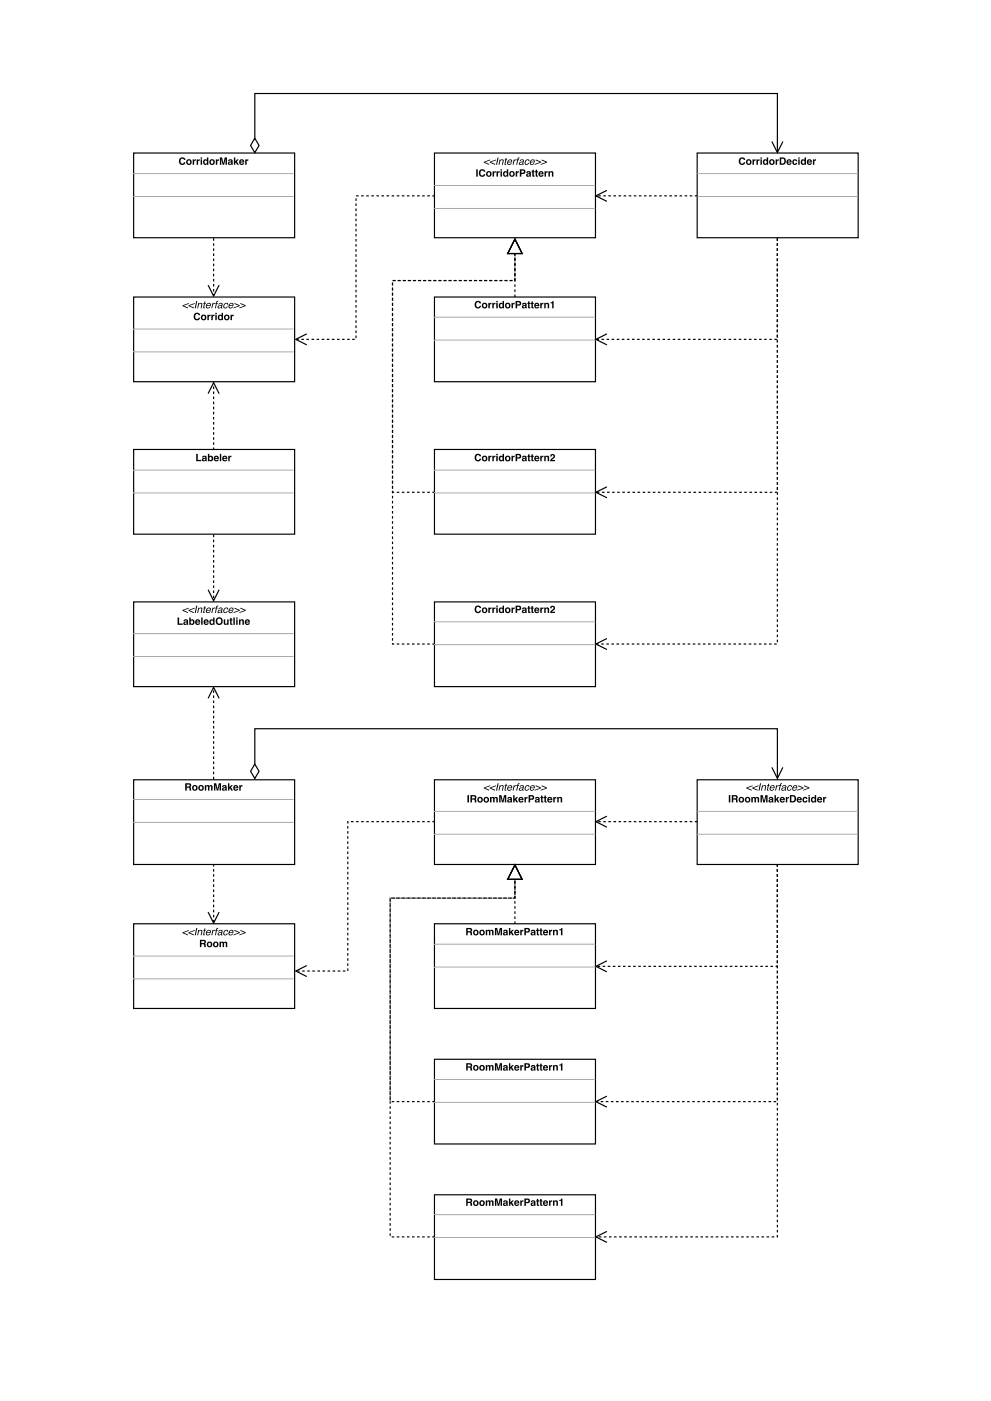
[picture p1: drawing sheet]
<svg xmlns="http://www.w3.org/2000/svg" width="297mm" height="420mm" viewBox="0 0 297 420" stroke-linecap="round" stroke-linejoin="round" font-family="sans-serif">
<path d="M130.4 58.7h-23.7v43.1h-17.8" fill="none" stroke="#000" stroke-width=".35" stroke-dasharray=".8 .8" stroke-linecap="butt"/>
<path d="M130.2 45.9h48.3v25.4h-48.3zM92 100.1l-3.3 1.7 3.3 1.6" fill="none" stroke="#000" stroke-width=".35"/>
<path d="M130.2 55.6h48.2" fill="none" stroke="#9a9a9a" stroke-width=".3"/>
<path d="M130.2 55.5h.2v.3h-.2z" fill="#9a9a9a"/>
<path d="M178.4 55.5v.3h-.2z" fill="#eee"/>
<path d="M130.2 62.5h48.2" fill="none" stroke="#9a9a9a" stroke-width=".3"/>
<path d="M130.2 62.4h.2v.2h-.2z" fill="#9a9a9a"/>
<path d="M178.4 62.4v.2h-.2z" fill="#eee"/>
<g fill="#000">
<path d="M142.7 50.8h.5v2.2h-.5zM143.8 51a.97 .97 0 0 1 1.7 .5h-.5a.6 .6 0 0 0-.8-.3 .6 .6 0 0 0-.2 .9 .51 .51 0 0 0 .5 .5 .51 .51 0 0 0 .5-.4h.5a1.06 1.06 0 0 1-1.6 .7 1.06 1.06 0 0 1-.2-1.7zM146.1 52.1a.46 .46 0 0 0 .9 0 .46 .46 0 0 0-.9 0zM145.7 52.2a.86 .86 0 0 1 1.7 0 .86 .86 0 0 1-1.7 0zM147.6 51.4h.5v.2l.5-.3v.4l-.5 .2v1.1h-.5zM148.8 51.4h.4v.2l.6-.3v.4l-.5 .2v1.1h-.5zM150 50.8h.5v.4h-.5zM150 51.4h.5v1.6h-.5zM151 51.6l.5-.3 .4 .3v-.8h.4v2.2h-.4v-.3a.74 .74 0 0 1-1 .1 .74 .74 0 0 1-.1-1.1zM151.2 52.2a.43 .43 0 0 0 .8 0 .43 .43 0 0 0-.8 0zM153.1 52.1a.46 .46 0 0 0 .9 0 .46 .46 0 0 0-.9 0zM152.6 52.2a.86 .86 0 0 1 1.7 0 .86 .86 0 0 1-1.7 0zM154.6 51.4h.4v.2l.5-.3v.4l-.4 .2-.1 1.1h-.4zM156.3 51.2v.6h.4a.32 .32 0 0 0 .3-.3 .32 .32 0 0 0-.3-.3zM155.8 50.8h1a.7 .7 0 0 1 .7 .7 .7 .7 0 0 1-.8 .7h-.4v.8h-.5zM158.2 52.3l-.1 .3a.28 .28 0 0 0 .4 .1 .28 .28 0 0 0 .1-.5zM157.9 51.5a.75 .75 0 0 1 1.2 .3l.1 1.2h-.5v-.2a.58 .58 0 0 1-.8 .1 .58 .58 0 0 1-.2-.8 .58 .58 0 0 1 .8-.1l.2-.2-.2-.1-.8 .2zM159.6 50.9h.4v.5h.2v.3h-.2v.9l.2 .1v.3l-.6-.2v-1.1h-.3zM160.6 50.9h.4v.5h.3v.3h-.3v.9l.3 .1v.3l-.7-.2v-1.1h-.3zM161.9 51.7l-.1 .3h.7l-.2-.3zM161.6 51.5a.79 .79 0 0 1 1-.1 .79 .79 0 0 1 .3 .9h-1.1l.3 .4 .8-.2a.84 .84 0 0 1-1.3 .3 .84 .84 0 0 1 0-1.3zM163.2 51.4h.4v.2l.6-.3v.4l-.5 .2-.1 1.1h-.4zM164.4 51.4h.4v.2a.57 .57 0 0 1 .7-.3 .57 .57 0 0 1 .4 .6v1.1h-.5v-1.1l-.2-.2-.4 .3v1h-.4z"/>
<path d="M145.1 48.5l1.8-.7v.3l-1.6 .5 1.4 .6-.1 .2-1.6-.6zM146.8 48.5l1.9-.7v.3l-1.6 .5 1.3 .6v.2l-1.6-.6zM149.1 47.2h.3l-.4 2.2h-.3zM149.8 47.8h.2v.2a.52 .52 0 0 1 .6-.2 .52 .52 0 0 1 .3 .6l-.2 1h-.3l.3-1a.41 .41 0 0 0-.5-.3 .41 .41 0 0 0-.3 .5l-.2 .8h-.3zM151.6 47.4h.3l-.1 .4h.2l-.3 .2-.2 1.2h.2l-.2 .2-.3-.2 .3-1.2h-.3zM152.4 48a.65 .65 0 0 1 .8-.2 .65 .65 0 0 1 .3 .9h-1.2a.43 .43 0 0 0 .3 .5 .43 .43 0 0 0 .5-.3h.3a.76 .76 0 0 1-1.2 .4 .76 .76 0 0 1 .2-1.3zM152.6 48.2l-.2 .3h.8l-.1-.4zM154 47.8h.3l-.1 .3 .6-.3-.1 .3-.5 .2-.3 1.1h-.2zM155.2 47.3l.5-.1-.3 .4 .2 .4h-.3l-.3 1.4h-.3l.3-1.4h-.2v-.2h.3zM155.9 48.9l-.1 .1a.48 .48 0 0 0 .6 .2 .48 .48 0 0 0 .3-.6zM155.9 48a.66 .66 0 0 1 1.1 .2l-.1 1.2h-.3v-.2a.54 .54 0 0 1-.7 .4 .54 .54 0 0 1-.4-.7 .54 .54 0 0 1 .6-.4l.7-.2a.39 .39 0 0 0-.4-.3 .39 .39 0 0 0-.4 .3h-.2zM157.6 48a.59 .59 0 0 1 .7-.2 .59 .59 0 0 1 .4 .6h-.3a.47 .47 0 0 0-.6-.4 .47 .47 0 0 0-.3 .7 .41 .41 0 0 0 .3 .5 .41 .41 0 0 0 .5-.3h.3a.72 .72 0 0 1-1.1 .5 .72 .72 0 0 1 0-1.2zM159.1 48a.65 .65 0 0 1 .9-.2 .65 .65 0 0 1 .2 .9h-1.1a.43 .43 0 0 0 .3 .5 .43 .43 0 0 0 .5-.3h.3a.76 .76 0 0 1-1.2 .4 .76 .76 0 0 1 .1-1.3zM159.3 48.2l-.2 .3h.9l-.1-.4zM160.6 47.8l1.6 .7v.3l-1.9 .6v-.2l1.6-.6-1.3-.5zM162.4 47.8l1.6 .7-.1 .3-1.9 .6 .1-.2 1.5-.6-1.3-.5z"/>
</g>
<path d="M233 71.4v30.4h-54.1M233 71.4v76.2h-54.1M233 71.4v121.7h-54.1" fill="none" stroke="#000" stroke-width=".35" stroke-dasharray=".8 .8" stroke-linecap="butt"/>
<path d="M209 45.9h48.2v25.4h-48.2zM181.9 100.1l-3.3 1.7 3.3 1.6M181.9 146l-3.3 1.6 3.3 1.7M181.9 191.5l-3.3 1.6 3.3 1.7" fill="none" stroke="#000" stroke-width=".35"/>
<path d="M208.8 52.1h48.3" fill="none" stroke="#9a9a9a" stroke-width=".3"/>
<path d="M208.8 52h.3v.2h-.3z" fill="#9a9a9a"/>
<path d="M257.1 52v.2h-.2z" fill="#eee"/>
<path d="M208.8 58.9h48.3" fill="none" stroke="#9a9a9a" stroke-width=".3"/>
<path d="M208.8 58.8h.3v.3h-.3z" fill="#9a9a9a"/>
<path d="M257.1 58.8v.3h-.2z" fill="#eee"/>
<path d="M221.7 47.5a.97 .97 0 0 1 1.7 .5h-.5a.6 .6 0 0 0-.8-.3 .6 .6 0 0 0-.2 .9 .51 .51 0 0 0 .5 .5 .51 .51 0 0 0 .5-.4h.5a1.06 1.06 0 0 1-1.5 .6 1.06 1.06 0 0 1-.3-1.6zM224 48.6a.5 .5 0 0 0 1 0 .5 .5 0 0 0-1 0zM223.6 48.6a.86 .86 0 0 1 1.7 0 .86 .86 0 0 1-1.7 0zM225.6 47.8h.4v.3l.5-.3v.4l-.5 .2v1h-.4zM226.7 47.8h.4v.3l.6-.3v.4l-.5 .2v1h-.5zM227.9 47.2h.5v.4h-.5zM227.9 47.8h.5v1.6h-.5zM228.9 48l.5-.2 .4 .2v-.8h.4v2.2h-.4v-.2a.74 .74 0 0 1-1 0 .74 .74 0 0 1-.1-1zM229.1 48.6a.45 .45 0 0 0 .9 0 .45 .45 0 0 0-.9 0zM231 48.6a.46 .46 0 0 0 .9 0 .46 .46 0 0 0-.9 0zM230.5 48.6a.86 .86 0 0 1 1.7 0 .86 .86 0 0 1-1.7 0zM232.5 47.8h.4v.3l.5-.3v.4l-.4 .2-.1 1h-.4zM234.2 47.6v1.4a.74 .74 0 0 0 .9-.7 .74 .74 0 0 0-.9-.7zM233.7 47.2h1a1.11 1.11 0 0 1 .9 1.1 1.11 1.11 0 0 1-.9 1.1h-1zM236.3 48.2l-.1 .2h.6l-.2-.3zM236 48a.79 .79 0 0 1 .9-.2 .79 .79 0 0 1 .4 .9h-1.1l.2 .4 .9-.2a.84 .84 0 0 1-1.3 .4 .84 .84 0 0 1 0-1.3zM237.7 48a.75 .75 0 0 1 .7-.2 .75 .75 0 0 1 .6 .6l-.5-.1a.39 .39 0 0 0-.6 .3 .39 .39 0 0 0 .6 .3l.5-.1a.82 .82 0 0 1-1.3 .5 .82 .82 0 0 1 0-1.3zM239.3 47.2h.4v.4h-.4zM239.3 47.8h.4v1.6h-.4zM240.2 48l.5-.2 .5 .2v-.8h.4v2.2h-.4v-.2a.74 .74 0 0 1-1.1 0 .74 .74 0 0 1 0-1zM240.4 48.6a.45 .45 0 0 0 .9 0 .45 .45 0 0 0-.9 0zM242.4 48.2l-.1 .2h.6l-.2-.3zM242.1 48a.79 .79 0 0 1 .9-.2 .79 .79 0 0 1 .4 .9h-1.1l.2 .4 .9-.2a.84 .84 0 0 1-1.3 .4 .84 .84 0 0 1 0-1.3zM243.7 47.8h.4v.3l.5-.3v.4l-.5 .2v1h-.4z" fill="#000"/>
<path d="M209 58.7h-30.1" fill="none" stroke="#000" stroke-width=".35" stroke-dasharray=".8 .8" stroke-linecap="butt"/>
<path d="M181.9 57.1l-3.3 1.6 3.3 1.7M130.2 89.1h48.3v25.4h-48.3z" fill="none" stroke="#000" stroke-width=".35"/>
<path d="M130.2 95.1h48.2" fill="none" stroke="#9a9a9a" stroke-width=".3"/>
<path d="M130.2 95h.2v.2h-.2z" fill="#9a9a9a"/>
<path d="M178.4 95v.2h-.2z" fill="#eee"/>
<path d="M130.2 102h48.2" fill="none" stroke="#9a9a9a" stroke-width=".3"/>
<path d="M130.2 101.9h.2v.2h-.2z" fill="#9a9a9a"/>
<path d="M178.4 101.9v.2h-.2z" fill="#eee"/>
<path d="M142.6 90.5a.97 .97 0 0 1 1.6 .5h-.4a.6 .6 0 0 0-.9-.3 .6 .6 0 0 0-.2 .9 .51 .51 0 0 0 .5 .5 .51 .51 0 0 0 .6-.4h.4a1.06 1.06 0 0 1-1.5 .7 1.06 1.06 0 0 1-.3-1.7zM144.9 91.6a.46 .46 0 0 0 .9 0 .46 .46 0 0 0-.9 0zM144.4 91.6a.86 .86 0 0 1 1.7 0 .86 .86 0 0 1-1.7 0zM146.4 90.8h.4v.3l.5-.3v.4l-.4 .2-.1 1.1h-.4zM147.6 90.8h.4v.3l.5-.3v.4l-.5 .2v1.1h-.4zM148.8 90.2h.4v.4h-.4zM148.8 90.8h.4v1.7h-.4zM149.7 91l.5-.2 .4 .2v-.7h.5v2.2h-.4v-.3a.74 .74 0 0 1-1.1 .1 .74 .74 0 0 1 0-1.1zM149.9 91.6a.45 .45 0 0 0 .9 0 .45 .45 0 0 0-.9 0zM151.8 91.6a.46 .46 0 0 0 .9 0 .46 .46 0 0 0-.9 0zM151.3 91.6a.9 .9 0 0 1 1.8 0 .9 .9 0 0 1-1.8 0zM153.3 90.8h.4v.3l.6-.3v.4l-.5 .2-.1 1.1h-.4zM155 90.6v.7h.4a.32 .32 0 0 0 .4-.3 .32 .32 0 0 0-.4-.4zM154.5 90.3h1a.7 .7 0 0 1 .7 .7 .7 .7 0 0 1-.7 .7h-.5v.8h-.5zM156.9 91.8v.3a.28 .28 0 0 0 .4 0 .28 .28 0 0 0 0-.4zM156.6 91a.75 .75 0 0 1 1.2 .3l.1 1.2h-.4l-.1-.2a.58 .58 0 0 1-.8 .1 .58 .58 0 0 1-.1-.8 .58 .58 0 0 1 .8-.1l.1-.2-.1-.2-.8 .3zM158.3 90.4h.4v.4h.3v.4h-.3v.9l.3 .1v.3l-.7-.2v-1.1h-.2zM159.3 90.4h.4v.4h.3v.4h-.3v.9l.3 .1v.3l-.7-.2v-1.1h-.2zM160.7 91.2l-.1 .3h.6l-.2-.3zM160.3 91a.79 .79 0 0 1 1-.1 .79 .79 0 0 1 .4 .9h-1.2l.3 .4 .8-.2a.84 .84 0 0 1-1.2 .3 .84 .84 0 0 1-.1-1.3zM161.9 90.8h.4v.3l.6-.3v.4l-.5 .2v1.1h-.5zM163.1 90.8h.4v.3a.57 .57 0 0 1 .7-.3 .57 .57 0 0 1 .4 .6v1.1h-.4v-1.1l-.3-.3-.3 .3v1.1h-.5zM165 90.7l.9-.4v2.2h-.4v-1.5h-.5z" fill="#000"/>
<path d="M64 71.4v17.1M154.3 89.1v-13.1" fill="none" stroke="#000" stroke-width=".35" stroke-dasharray=".8 .8" stroke-linecap="butt"/>
<path d="M40.1 45.9h48.2v25.4h-48.2zM76.4 41.5l1.2 2.1-1.2 2.2-1.3-2.2zM76.4 41.5v-13.5h156.6v17.5M231.4 42.5l1.6 3.3 1.7-3.3M154.3 71.7l2.2 4.3h-4.3zM62.4 85.5l1.6 3.3 1.7-3.3" fill="none" stroke="#000" stroke-width=".35"/>
<path d="M39.9 52.1h48.2" fill="none" stroke="#9a9a9a" stroke-width=".3"/>
<path d="M39.9 52h.2v.2h-.2z" fill="#9a9a9a"/>
<path d="M88.1 52v.2h-.2z" fill="#eee"/>
<path d="M39.9 58.9h48.2" fill="none" stroke="#9a9a9a" stroke-width=".3"/>
<path d="M39.9 58.8h.2v.3h-.2z" fill="#9a9a9a"/>
<path d="M88.1 58.8v.3h-.2z" fill="#eee"/>
<path d="M53.9 47.5a.97 .97 0 0 1 1.7 .5h-.5a.6 .6 0 0 0-.8-.3 .6 .6 0 0 0-.2 .9 .51 .51 0 0 0 .5 .5 .51 .51 0 0 0 .5-.4h.5a1.06 1.06 0 0 1-1.5 .6 1.06 1.06 0 0 1-.3-1.6zM56.2 48.6a.5 .5 0 0 0 1 0 .5 .5 0 0 0-1 0zM55.8 48.6a.86 .86 0 0 1 1.7 0 .86 .86 0 0 1-1.7 0zM57.8 47.8h.4v.3l.5-.3v.4l-.5 .2v1h-.4zM58.9 47.8h.4v.3l.6-.3v.4l-.5 .2v1h-.5zM60.1 47.2h.5v.4h-.5zM60.1 47.8h.5v1.6h-.5zM61.1 48l.5-.2 .4 .2v-.8h.4v2.2h-.4v-.2a.74 .74 0 0 1-1 0 .74 .74 0 0 1 0-1zM61.3 48.6a.45 .45 0 0 0 .9 0 .45 .45 0 0 0-.9 0zM63.2 48.6a.46 .46 0 0 0 .9 0 .46 .46 0 0 0-.9 0zM62.7 48.6a.86 .86 0 0 1 1.7 0 .86 .86 0 0 1-1.7 0zM64.7 47.8h.4v.3l.5-.3v.4l-.4 .2-.1 1h-.4zM65.9 47.2h.7l.4 1.7 .4-1.7h.6v2.2h-.4v-1.8l-.4 1.8h-.5l-.4-1.8v1.8h-.4zM68.8 48.8l-.1 .2a.28 .28 0 0 0 .5 .1 .28 .28 0 0 0 0-.4zM68.5 48a.75 .75 0 0 1 1.2 .3l.1 1.1h-.4l-.1-.2a.58 .58 0 0 1-.8 .2 .58 .58 0 0 1-.1-.8 .58 .58 0 0 1 .8-.2l.1-.1-.1-.2-.8 .2zM70.1 47.2h.4v1.2l.5-.6h.6l-.6 .6 .6 1h-.5l-.4-.7-.2 .7h-.4zM72.2 48.2l-.1 .2h.7l-.2-.3zM71.9 48a.79 .79 0 0 1 .9-.2 .79 .79 0 0 1 .4 .9h-1.1l.3 .4 .8-.2a.84 .84 0 0 1-1.3 .4 .84 .84 0 0 1 0-1.3zM73.5 47.8h.4v.3l.5-.3v.4l-.4 .2-.1 1h-.4z" fill="#000"/>
<path d="M130.4 147.6h-12.7v-63.5h36.6v-8.1" fill="none" stroke="#000" stroke-width=".35" stroke-dasharray=".8 .8" stroke-linecap="butt"/>
<path d="M154.3 71.7l2.2 4.3h-4.3zM130.2 134.8h48.3v25.4h-48.3z" fill="none" stroke="#000" stroke-width=".35"/>
<path d="M130.2 141h48.2" fill="none" stroke="#9a9a9a" stroke-width=".3"/>
<path d="M130.2 140.9h.2v.2h-.2z" fill="#9a9a9a"/>
<path d="M178.2 141.1l.2-.2v.2z" fill="#eee"/>
<path d="M130.2 147.8h48.2" fill="none" stroke="#9a9a9a" stroke-width=".3"/>
<path d="M130.2 147.7h.2v.3h-.2z" fill="#9a9a9a"/>
<path d="M178.4 147.7v.3h-.2z" fill="#eee"/>
<path d="M142.6 136.4a.97 .97 0 0 1 1.6 .5h-.4a.6 .6 0 0 0-.9-.3 .6 .6 0 0 0-.2 .9 .51 .51 0 0 0 .5 .5 .51 .51 0 0 0 .6-.4h.4a1.06 1.06 0 0 1-1.5 .6 1.06 1.06 0 0 1-.3-1.6zM144.9 137.5a.46 .46 0 0 0 .9 0 .46 .46 0 0 0-.9 0zM144.4 137.5a.86 .86 0 0 1 1.7 0 .86 .86 0 0 1-1.7 0zM146.4 136.7h.4v.3l.5-.3v.4l-.4 .2-.1 1h-.4zM147.6 136.7h.4v.3l.5-.3v.4l-.5 .2v1h-.4zM148.8 136.1h.4v.4h-.4zM148.8 136.7h.4v1.6h-.4zM149.7 136.9l.5-.2 .4 .2v-.8h.5v2.2h-.4v-.2a.74 .74 0 0 1-1.1 0 .74 .74 0 0 1 0-1zM149.9 137.5a.45 .45 0 0 0 .9 0 .45 .45 0 0 0-.9 0zM151.8 137.5a.46 .46 0 0 0 .9 0 .46 .46 0 0 0-.9 0zM151.3 137.5a.9 .9 0 0 1 1.8 0 .9 .9 0 0 1-1.8 0zM153.3 136.7h.4v.3l.6-.3v.4l-.5 .2-.1 1h-.4zM155 136.5v.7h.4a.32 .32 0 0 0 .4-.4 .32 .32 0 0 0-.4-.3zM154.5 136.1h1a.7 .7 0 0 1 .7 .7 .7 .7 0 0 1-.7 .7h-.5v.8h-.5zM156.9 137.7v.2a.28 .28 0 0 0 .4 .1 .28 .28 0 0 0 0-.4zM156.6 136.9a.75 .75 0 0 1 1.2 .3l.1 1.1h-.4l-.1-.2a.58 .58 0 0 1-.8 .2 .58 .58 0 0 1-.1-.8 .58 .58 0 0 1 .8-.2l.1-.1-.1-.2-.8 .2zM158.3 136.3h.4v.4h.3v.3h-.3v1h.3v.3l-.7-.2v-1.1h-.2zM159.3 136.3h.4v.4h.3v.3h-.3v1h.3v.3l-.7-.2v-1.1h-.2zM160.7 137.1l-.1 .2h.6l-.2-.3zM160.3 136.9a.79 .79 0 0 1 1-.2 .79 .79 0 0 1 .4 .9h-1.2l.3 .4 .8-.2a.84 .84 0 0 1-1.2 .4 .84 .84 0 0 1-.1-1.3zM161.9 136.7h.4v.3l.6-.3v.4l-.5 .2v1h-.5zM163.1 136.7h.4v.2a.57 .57 0 0 1 .7-.2 .57 .57 0 0 1 .4 .5v1.1h-.4v-1.1l-.3-.2-.3 .3v1h-.5zM165.2 136.3a.8 .8 0 0 1 1.2 .4 .8 .8 0 0 1-.8 1.1l-.2 .1h1v.4h-1.5l.3-.7a.73 .73 0 0 0 .6-1.1h-.3l-.2 .4h-.4z" fill="#000"/>
<path d="M130.4 193.1h-12.7v-109h36.6v-8.1" fill="none" stroke="#000" stroke-width=".35" stroke-dasharray=".8 .8" stroke-linecap="butt"/>
<path d="M154.3 71.7l2.2 4.3h-4.3zM130.2 180.5h48.3v25.4h-48.3z" fill="none" stroke="#000" stroke-width=".35"/>
<path d="M130.2 186.5h48.2" fill="none" stroke="#9a9a9a" stroke-width=".3"/>
<path d="M130.2 186.4h.2v.2h-.2z" fill="#9a9a9a"/>
<path d="M178.2 186.6l.2-.2v.2z" fill="#eee"/>
<path d="M130.2 193.4h48.2" fill="none" stroke="#9a9a9a" stroke-width=".3"/>
<path d="M130.2 193.2h.2v.3h-.2z" fill="#9a9a9a"/>
<path d="M178.4 193.2v.3h-.2z" fill="#eee"/>
<path d="M142.6 181.9a.97 .97 0 0 1 1.6 .5h-.4a.6 .6 0 0 0-.9-.3 .6 .6 0 0 0-.2 .9 .51 .51 0 0 0 .5 .5 .51 .51 0 0 0 .6-.4h.4a1.06 1.06 0 0 1-1.5 .6 1.06 1.06 0 0 1-.3-1.6zM144.9 183a.46 .46 0 0 0 .9 0 .46 .46 0 0 0-.9 0zM144.4 183a.86 .86 0 0 1 1.7 0 .86 .86 0 0 1-1.7 0zM146.4 182.2h.4v.3l.5-.3v.4l-.4 .2-.1 1h-.4zM147.6 182.2h.4v.3l.5-.3v.4l-.5 .2v1h-.4zM148.8 181.6h.4v.4h-.4zM148.8 182.2h.4v1.6h-.4zM149.7 182.4l.5-.2 .4 .2v-.8h.5v2.2h-.4v-.2a.74 .74 0 0 1-1.1 0 .74 .74 0 0 1 0-1zM149.9 183a.45 .45 0 0 0 .9 0 .45 .45 0 0 0-.9 0zM151.8 183a.46 .46 0 0 0 .9 0 .46 .46 0 0 0-.9 0zM151.3 183a.9 .9 0 0 1 1.8 0 .9 .9 0 0 1-1.8 0zM153.3 182.2h.4v.3l.6-.3v.4l-.5 .2-.1 1h-.4zM155 182v.7h.4a.32 .32 0 0 0 .4-.4 .32 .32 0 0 0-.4-.3zM154.5 181.6h1a.7 .7 0 0 1 .7 .8 .7 .7 0 0 1-.7 .6h-.5v.8h-.5zM156.9 183.2v.3a.28 .28 0 0 0 .4 0 .28 .28 0 0 0 0-.4zM156.6 182.4a.75 .75 0 0 1 1.2 .3l.1 1.1h-.4l-.1-.2a.58 .58 0 0 1-.8 .2 .58 .58 0 0 1-.1-.8 .58 .58 0 0 1 .8-.2l.1-.1-.1-.2-.8 .2zM158.3 181.8h.4v.4h.3v.3h-.3v1h.3v.3l-.7-.1v-1.2h-.2zM159.3 181.8h.4v.4h.3v.3h-.3v1h.3v.3l-.7-.1v-1.2h-.2zM160.7 182.6l-.1 .3h.6l-.2-.4zM160.3 182.4a.79 .79 0 0 1 1-.1 .79 .79 0 0 1 .4 .8h-1.2l.3 .4 .8-.2a.84 .84 0 0 1-1.2 .4 .84 .84 0 0 1-.1-1.3zM161.9 182.2h.4v.3l.6-.3v.4l-.5 .2v1h-.5zM163.1 182.2h.4v.2a.57 .57 0 0 1 .7-.2 .57 .57 0 0 1 .4 .5v1.1h-.4v-1.1l-.3-.2-.3 .3v1h-.5zM165.2 181.8a.8 .8 0 0 1 1.2 .4 .8 .8 0 0 1-.8 1.1l-.2 .2h1v.3h-1.5l.3-.7a.73 .73 0 0 0 .6-1.1l-.3 .1-.2 .3h-.4z" fill="#000"/>
<path d="M40.1 89.1h48.2v25.4h-48.2z" fill="none" stroke="#000" stroke-width=".35"/>
<path d="M39.9 98.7h48.2" fill="none" stroke="#9a9a9a" stroke-width=".3"/>
<path d="M39.9 98.6h.2v.2h-.2z" fill="#9a9a9a"/>
<path d="M88.1 98.6v.2h-.2z" fill="#eee"/>
<path d="M39.9 105.5h48.2" fill="none" stroke="#9a9a9a" stroke-width=".3"/>
<path d="M39.9 105.4h.2v.3h-.2z" fill="#9a9a9a"/>
<path d="M88.1 105.4v.3h-.2z" fill="#eee"/>
<g fill="#000">
<path d="M54.7 91.6l1.9-.7v.2l-1.6 .6 1.3 .5v.3l-1.6-.7zM56.5 91.6l1.9-.7v.2l-1.6 .6 1.3 .5v.3l-1.6-.7zM58.8 90.3h.3l-.4 2.2h-.3zM59.4 90.9h.3v.2a.52 .52 0 0 1 .6-.3 .52 .52 0 0 1 .3 .6l-.2 1.1h-.3l.3-1a.41 .41 0 0 0-.5-.4 .41 .41 0 0 0-.3 .5l-.2 .9h-.3zM61.3 90.4h.3l-.1 .5h.2l-.3 .2-.2 1.1h.2l-.2 .3-.3-.2 .3-1.2h-.3zM62.1 91.1a.65 .65 0 0 1 .8-.2 .65 .65 0 0 1 .3 .8h-1.2a.43 .43 0 0 0 .3 .6 .43 .43 0 0 0 .5-.3h.3a.76 .76 0 0 1-1.2 .3 .76 .76 0 0 1 .2-1.2zM62.3 91.2l-.2 .3h.8l-.1-.4zM63.7 90.9h.2v.2l.6-.3-.1 .3-.5 .3-.3 1.1h-.2zM64.9 90.4l.5-.2-.3 .5 .1 .4h-.2l-.3 1.4h-.3l.3-1.4h-.2v-.2h.3zM65.6 91.9l-.1 .1a.48 .48 0 0 0 .6 .2 .48 .48 0 0 0 .3-.6zM65.6 91a.66 .66 0 0 1 1.1 .3l-.1 1.2h-.3l-.1-.3a.54 .54 0 0 1-.6 .4 .54 .54 0 0 1-.4-.6 .54 .54 0 0 1 .6-.5l.6-.2a.39 .39 0 0 0-.3-.3 .39 .39 0 0 0-.4 .3h-.3zM67.3 91a.59 .59 0 0 1 .7-.2 .59 .59 0 0 1 .4 .6h-.3a.47 .47 0 0 0-.6-.3 .47 .47 0 0 0-.3 .6 .41 .41 0 0 0 .3 .6 .41 .41 0 0 0 .5-.4h.3a.72 .72 0 0 1-1.1 .5 .72 .72 0 0 1-.1-1.2zM68.8 91.1a.65 .65 0 0 1 .9-.2 .65 .65 0 0 1 .2 .8h-1.1a.43 .43 0 0 0 .3 .6 .43 .43 0 0 0 .5-.3h.3a.76 .76 0 0 1-1.3 .3 .76 .76 0 0 1 .2-1.2zM69 91.2l-.2 .3h.9l-.1-.4zM70.3 90.9l1.6 .7-.1 .2-1.8 .7v-.3l1.5-.5-1.3-.6zM72.1 90.9l1.6 .7-.1 .2-1.9 .7 .1-.3 1.5-.5-1.3-.6z"/>
<path d="M58.4 94a.97 .97 0 0 1 1.6 .5h-.5a.6 .6 0 0 0-.8-.2 .6 .6 0 0 0-.2 .9 .51 .51 0 0 0 .5 .5 .51 .51 0 0 0 .5-.4h.5a1.06 1.06 0 0 1-1.5 .6 1.06 1.06 0 0 1-.3-1.6zM60.6 95.2a.5 .5 0 0 0 1 0 .5 .5 0 0 0-1 0zM60.2 95.2a.86 .86 0 0 1 1.7 0 .86 .86 0 0 1-1.7 0zM62.2 94.4h.4v.3l.5-.3v.4l-.5 .1v1.1h-.4zM63.3 94.4h.4v.3l.6-.3v.4l-.5 .1v1.1h-.5zM64.5 93.8h.5v.4h-.5zM64.5 94.4h.5v1.6h-.5zM65.5 94.6l.5-.2 .4 .2v-.8h.5v2.2h-.5v-.2a.74 .74 0 0 1-1 0 .74 .74 0 0 1 0-1zM65.7 95.2a.45 .45 0 0 0 .9 0 .45 .45 0 0 0-.9 0zM67.6 95.2a.46 .46 0 0 0 .9 0 .46 .46 0 0 0-.9 0zM67.1 95.2a.9 .9 0 0 1 1.8 0 .9 .9 0 0 1-1.8 0zM69.1 94.4h.4v.3l.5-.3v.4l-.4 .1-.1 1.1h-.4z"/>
</g>
<path d="M64 134.9v-19.9M64 160.3v19.6" fill="none" stroke="#000" stroke-width=".35" stroke-dasharray=".8 .8" stroke-linecap="butt"/>
<path d="M62.4 118.1l1.6-3.3 1.7 3.3M40.1 134.8h48.2v25.4h-48.2zM62.4 176.9l1.6 3.3 1.7-3.3" fill="none" stroke="#000" stroke-width=".35"/>
<path d="M39.9 141h48.2" fill="none" stroke="#9a9a9a" stroke-width=".3"/>
<path d="M39.9 140.9h.2v.2h-.2z" fill="#9a9a9a"/>
<path d="M87.9 141.1l.2-.2v.2z" fill="#eee"/>
<path d="M39.9 147.8h48.2" fill="none" stroke="#9a9a9a" stroke-width=".3"/>
<path d="M39.9 147.7h.2v.3h-.2z" fill="#9a9a9a"/>
<path d="M88.1 147.7v.3h-.2z" fill="#eee"/>
<path d="M58.8 136.1h.5v1.8h1.1v.4h-1.6zM61 137.7v.2a.28 .28 0 0 0 .4 .1 .28 .28 0 0 0 0-.4zM60.7 136.9a.75 .75 0 0 1 1.3 .3v1.1h-.4l-.1-.2a.58 .58 0 0 1-.8 .2 .58 .58 0 0 1-.1-.8 .58 .58 0 0 1 .8-.2l.1-.1-.1-.2-.8 .2zM62.3 136.1h.4v.8a.74 .74 0 0 1 1.2 .6 .74 .74 0 0 1-1.2 .6v.2h-.4zM62.7 137.5a.45 .45 0 0 0 .9 0 .45 .45 0 0 0-.9 0zM64.6 137.1l-.1 .2h.7l-.2-.3zM64.3 136.9a.79 .79 0 0 1 .9-.2 .79 .79 0 0 1 .4 .9h-1.1l.2 .4 .9-.2a.84 .84 0 0 1-1.3 .4 .84 .84 0 0 1 0-1.3zM65.9 136.1h.4v2.2h-.4zM67.1 137.1l-.1 .2h.7l-.2-.3zM66.8 136.9a.79 .79 0 0 1 1-.2 .79 .79 0 0 1 .3 .9h-1.1l.3 .4 .8-.2a.84 .84 0 0 1-1.2 .4 .84 .84 0 0 1-.1-1.3zM68.4 136.7h.4v.3l.6-.3v.4l-.5 .2-.1 1h-.4z" fill="#000"/>
<path d="M40.1 180.5h48.2v25.4h-48.2z" fill="none" stroke="#000" stroke-width=".35"/>
<path d="M39.9 190h48.2" fill="none" stroke="#9a9a9a" stroke-width=".3"/>
<path d="M39.9 189.9h.2v.3h-.2z" fill="#9a9a9a"/>
<path d="M88.1 189.9v.3h-.2z" fill="#eee"/>
<path d="M39.9 196.9h48.2" fill="none" stroke="#9a9a9a" stroke-width=".3"/>
<path d="M39.9 196.8h.2v.2h-.2z" fill="#9a9a9a"/>
<path d="M88.1 196.8v.2h-.2z" fill="#eee"/>
<g fill="#000">
<path d="M53.2 185.2h.5v1.8h1.1v.4h-1.6zM55.5 186.7l-.1 .3a.28 .28 0 0 0 .4 .1 .28 .28 0 0 0 0-.5zM55.1 185.9a.75 .75 0 0 1 1.3 .3l.1 1.2h-.5v-.2a.58 .58 0 0 1-.8 .2 .58 .58 0 0 1-.2-.8 .58 .58 0 0 1 .8-.2l.1-.2-.1-.1-.8 .2zM56.7 185.2h.5v.8a.74 .74 0 0 1 1.1 .6 .74 .74 0 0 1-1.2 .6v.2h-.4zM57.1 186.6a.45 .45 0 0 0 .9 0 .45 .45 0 0 0-.9 0zM59 186.2l-.1 .2h.7l-.2-.3zM58.7 185.9a.79 .79 0 0 1 .9-.1 .79 .79 0 0 1 .4 .9h-1.1l.3 .4 .8-.2a.84 .84 0 0 1-1.3 .4 .84 .84 0 0 1 0-1.4zM60.3 185.2h.4v2.2h-.4zM61.6 186.2l-.1 .2h.6l-.2-.3zM61.2 185.9a.79 .79 0 0 1 1-.1 .79 .79 0 0 1 .4 .9h-1.2l.3 .4 .8-.2a.84 .84 0 0 1-1.2 .4 .84 .84 0 0 1-.1-1.4zM62.9 186l.5-.3 .5 .3v-.8h.4v2.2h-.4v-.2a.74 .74 0 0 1-1 0 .74 .74 0 0 1-.1-1.1zM63.2 186.6a.43 .43 0 0 0 .8 0 .43 .43 0 0 0-.8 0zM65.3 185.7a.7 .7 0 0 0-.1 1.1 .7 .7 0 0 0 1-.1 .69 .69 0 0 0 0-.9 .69 .69 0 0 0-.9-.1zM64.6 186.3a1.15 1.15 0 0 1 2.3 0 1.15 1.15 0 0 1-2.3 0zM67.1 185.8h.4v1.1l.3 .2 .3-.3v-1h.4v1.6l-.5-.1a.58 .58 0 0 1-.6 0 .58 .58 0 0 1-.3-.6zM69 185.3h.4v.5h.3v.3h-.3v.9l.3 .1v.3l-.7-.2v-1.1h-.2zM70 185.2h.4v2.2h-.4zM70.8 185.2h.4v.4h-.4zM70.8 185.8h.4v1.6h-.4zM71.6 185.8h.4v.2a.57 .57 0 0 1 .7-.3 .57 .57 0 0 1 .4 .6v1.1h-.4v-1.1l-.3-.2-.3 .3v1h-.5zM73.9 186.2l-.1 .2h.7l-.2-.3zM73.6 185.9a.79 .79 0 0 1 .9-.1 .79 .79 0 0 1 .4 .9h-1.1l.2 .4 .9-.2a.84 .84 0 0 1-1.3 .4 .84 .84 0 0 1 0-1.4z"/>
<path d="M54.7 182.9l1.9-.7v.3l-1.6 .5 1.3 .6v.3l-1.6-.7zM56.5 182.9l1.9-.7v.3l-1.6 .5 1.3 .6v.3l-1.6-.7zM58.8 181.6h.3l-.4 2.2h-.3zM59.4 182.2h.3v.3a.52 .52 0 0 1 .6-.3 .52 .52 0 0 1 .3 .6l-.2 1h-.3l.3-1a.41 .41 0 0 0-.5-.3 .41 .41 0 0 0-.3 .5l-.2 .8h-.3zM61.3 181.8h.3l-.1 .4h.2l-.3 .3-.2 1.1h.2l-.2 .3-.3-.3 .3-1.1h-.3zM62.1 182.4a.65 .65 0 0 1 .8-.1 .65 .65 0 0 1 .3 .8h-1.2a.43 .43 0 0 0 .3 .5 .43 .43 0 0 0 .5-.3h.3a.76 .76 0 0 1-1.2 .4 .76 .76 0 0 1 .2-1.3zM62.3 182.6l-.2 .3h.8l-.1-.4zM63.7 182.2h.2v.3l.6-.3-.1 .3-.5 .2-.3 1.1h-.2zM64.9 181.7l.5-.1-.3 .4 .1 .5h-.2l-.3 1.3h-.3l.3-1.3h-.2v-.3h.3zM65.6 183.3l-.1 .1a.48 .48 0 0 0 .6 .2 .48 .48 0 0 0 .3-.6zM65.6 182.4a.66 .66 0 0 1 1.1 .2l-.1 1.2h-.3l-.1-.2a.54 .54 0 0 1-.6 .4 .54 .54 0 0 1-.4-.7 .54 .54 0 0 1 .6-.4l.6-.2a.39 .39 0 0 0-.3-.3 .39 .39 0 0 0-.4 .3h-.3zM67.3 182.4a.59 .59 0 0 1 .7-.2 .59 .59 0 0 1 .4 .6h-.3a.47 .47 0 0 0-.6-.4 .47 .47 0 0 0-.3 .7 .41 .41 0 0 0 .3 .5 .41 .41 0 0 0 .5-.3h.3a.72 .72 0 0 1-1.1 .5 .72 .72 0 0 1-.1-1.2zM68.8 182.4a.65 .65 0 0 1 .9-.1 .65 .65 0 0 1 .2 .8h-1.1a.43 .43 0 0 0 .3 .5 .43 .43 0 0 0 .5-.3h.3a.76 .76 0 0 1-1.3 .4 .76 .76 0 0 1 .2-1.3zM69 182.6l-.2 .3h.9l-.1-.4zM70.3 182.2l1.6 .7-.1 .3-1.8 .7v-.3l1.5-.6-1.3-.5zM72.1 182.2l1.6 .7-.1 .3-1.9 .7 .1-.3 1.5-.6-1.3-.5z"/>
</g>
<path d="M64 233.7v-27.3M64 259.1v17.4" fill="none" stroke="#000" stroke-width=".35" stroke-dasharray=".8 .8" stroke-linecap="butt"/>
<path d="M62.4 209.4l1.6-3.3 1.7 3.3M40.1 233.9h48.2v25.4h-48.2zM76.4 229.1l1.2 2.2-1.2 2.2-1.3-2.2zM76.4 229.1v-10.6h156.6v14.6M231.4 230.1l1.6 3.3 1.7-3.3M62.4 273.5l1.6 3.3 1.7-3.3" fill="none" stroke="#000" stroke-width=".35"/>
<path d="M39.9 239.8h48.2" fill="none" stroke="#9a9a9a" stroke-width=".3"/>
<path d="M39.9 239.6h.2v.3h-.2z" fill="#9a9a9a"/>
<path d="M87.9 239.9l.2-.3v.3z" fill="#eee"/>
<path d="M39.9 246.6h48.2" fill="none" stroke="#9a9a9a" stroke-width=".3"/>
<path d="M39.9 246.5h.2v.2h-.2z" fill="#9a9a9a"/>
<path d="M88.1 246.5v.2h-.2z" fill="#eee"/>
<path d="M56 235.3v.6h.5a.3 .3 0 0 0 .4-.3 .3 .3 0 0 0-.4-.3zM55.5 234.9l1.7 .2a.59 .59 0 0 1-.2 .9l.4 1.1h-.6v-.7l-.4-.2h-.4v.9h-.5zM58 236.3a.46 .46 0 0 0 .9 0 .46 .46 0 0 0-.9 0zM57.6 236.3a.86 .86 0 0 1 1.7 0 .86 .86 0 0 1-1.7 0zM59.9 236.3a.46 .46 0 0 0 .9 0 .46 .46 0 0 0-.9 0zM59.4 236.3a.9 .9 0 0 1 1.8 0 .9 .9 0 0 1-1.8 0zM61.4 235.5h.4v.2a.51 .51 0 0 1 .9 0 .54 .54 0 0 1 .7-.2 .54 .54 0 0 1 .3 .6v1h-.4v-1a.26 .26 0 0 0-.3-.3 .26 .26 0 0 0-.2 .3v1h-.5v-1a.27 .27 0 0 0-.2-.3 .27 .27 0 0 0-.3 .3v1h-.4zM64.1 234.9h.7l.4 1.7 .4-1.7h.7v2.2h-.5v-1.8l-.4 1.8h-.4l-.4-1.8v1.8h-.5zM67.1 236.5l-.1 .2a.28 .28 0 0 0 .4 .1 .28 .28 0 0 0 0-.4zM66.7 235.6a.75 .75 0 0 1 1.3 .3v1.2h-.4l-.1-.2a.58 .58 0 0 1-.7 .2 .58 .58 0 0 1-.2-.8 .58 .58 0 0 1 .8-.2l.1-.1-.1-.2-.8 .2zM68.3 234.9h.4v1.2l.6-.6h.5l-.6 .6 .6 1h-.5l-.4-.7-.2 .7h-.4zM70.4 235.9l-.1 .2h.7l-.2-.3zM70.1 235.7a.79 .79 0 0 1 1-.2 .79 .79 0 0 1 .3 .9h-1.1l.3 .4 .8-.2a.84 .84 0 0 1-1.2 .4 .84 .84 0 0 1-.1-1.3zM71.7 235.5h.4v.3l.6-.4v.5l-.5 .1-.1 1.1h-.4z" fill="#000"/>
<path d="M130.4 246.4h-26.2v44.8h-15.3" fill="none" stroke="#000" stroke-width=".35" stroke-dasharray=".8 .8" stroke-linecap="butt"/>
<path d="M130.2 233.9h48.3v25.4h-48.3zM92 289.6l-3.3 1.6 3.3 1.7" fill="none" stroke="#000" stroke-width=".35"/>
<path d="M130.2 243.3h48.2" fill="none" stroke="#9a9a9a" stroke-width=".3"/>
<path d="M130.2 243.2h.2v.2h-.2z" fill="#9a9a9a"/>
<path d="M178.4 243.2v.2h-.2z" fill="#eee"/>
<path d="M130.2 250.2h48.2" fill="none" stroke="#9a9a9a" stroke-width=".3"/>
<path d="M130.2 250h.2v.3h-.2z" fill="#9a9a9a"/>
<path d="M178.4 250v.3h-.2z" fill="#eee"/>
<g fill="#000">
<path d="M145.1 236.2l1.8-.7v.3l-1.6 .5 1.4 .6-.1 .2-1.6-.7zM146.8 236.2l1.9-.7v.3l-1.6 .5 1.3 .6v.2l-1.6-.7zM149.1 234.9h.3l-.4 2.2h-.3zM149.8 235.5h.2v.2a.52 .52 0 0 1 .6-.2 .52 .52 0 0 1 .3 .6l-.2 1h-.3l.3-1a.41 .41 0 0 0-.5-.4 .41 .41 0 0 0-.3 .6l-.2 .8h-.3zM151.6 235.1h.3l-.1 .4h.2l-.3 .2-.2 1.1 .2 .1-.2 .2-.3-.2 .3-1.2h-.3zM152.4 235.7a.65 .65 0 0 1 .8-.2 .65 .65 0 0 1 .3 .9h-1.2a.43 .43 0 0 0 .3 .5 .43 .43 0 0 0 .5-.3h.3a.76 .76 0 0 1-1.2 .4 .76 .76 0 0 1 .2-1.3zM152.6 235.8l-.2 .4h.8l-.1-.5zM154 235.5h.3l-.1 .3 .6-.3-.1 .3-.5 .2-.3 1.1h-.2zM155.2 235l.5-.1-.3 .4 .2 .4h-.3l-.3 1.4h-.3l.3-1.4h-.2v-.2h.3zM155.9 236.5l-.1 .2a.48 .48 0 0 0 .6 .2 .48 .48 0 0 0 .3-.6zM155.9 235.7a.66 .66 0 0 1 1.1 .2l-.1 1.2h-.3v-.2a.54 .54 0 0 1-.7 .3 .54 .54 0 0 1-.4-.6 .54 .54 0 0 1 .6-.4l.7-.3a.39 .39 0 0 0-.4-.2 .39 .39 0 0 0-.4 .3h-.2zM157.6 235.7a.59 .59 0 0 1 .7-.3 .59 .59 0 0 1 .4 .6h-.3a.47 .47 0 0 0-.6-.3 .47 .47 0 0 0-.3 .6 .41 .41 0 0 0 .3 .6 .41 .41 0 0 0 .5-.4h.3a.72 .72 0 0 1-1.1 .6 .72 .72 0 0 1 0-1.2zM159.1 235.7a.65 .65 0 0 1 .9-.2 .65 .65 0 0 1 .2 .9h-1.1a.43 .43 0 0 0 .3 .5 .43 .43 0 0 0 .5-.3h.3a.76 .76 0 0 1-1.2 .4 .76 .76 0 0 1 .1-1.3zM159.3 235.8l-.2 .4h.9l-.1-.5zM160.6 235.5l1.6 .7v.2l-1.9 .7v-.2l1.6-.6-1.3-.5zM162.4 235.5l1.6 .7-.1 .2-1.9 .7 .1-.2 1.5-.6-1.3-.5z"/>
<path d="M140.1 238.5h.5v2.2h-.5zM141.5 238.8v.6h.5a.3 .3 0 0 0 .3-.3 .3 .3 0 0 0-.3-.3zM141 238.5l1.7 .2a.59 .59 0 0 1-.2 .9l.3 1.1h-.5v-.7l-.4-.2h-.4v.9h-.5zM143.5 239.8a.46 .46 0 0 0 .9 0 .46 .46 0 0 0-.9 0zM143.1 239.8a.86 .86 0 0 1 1.7 0 .86 .86 0 0 1-1.7 0zM145.4 239.8a.46 .46 0 0 0 .9 0 .46 .46 0 0 0-.9 0zM144.9 239.8a.86 .86 0 0 1 1.7 0 .86 .86 0 0 1-1.7 0zM146.9 239h.4v.3a.51 .51 0 0 1 .9 0 .54 .54 0 0 1 .7-.3 .54 .54 0 0 1 .3 .6v1.1h-.4v-1.1a.26 .26 0 0 0-.3-.2 .26 .26 0 0 0-.2 .3v1h-.5v-1a.27 .27 0 0 0-.2-.3 .27 .27 0 0 0-.3 .3v1h-.4zM149.6 238.5h.7l.4 1.7 .4-1.7h.6v2.2h-.4v-1.9l-.4 1.9h-.4l-.5-1.9v1.9h-.4zM152.5 240v.3a.28 .28 0 0 0 .4 0 .28 .28 0 0 0 0-.4zM152.2 239.2a.75 .75 0 0 1 1.2 .3l.1 1.2h-.4l-.1-.2a.58 .58 0 0 1-.8 .1 .58 .58 0 0 1-.1-.8 .58 .58 0 0 1 .8-.2l.1-.1-.1-.2-.8 .3zM153.8 238.5h.4v1.1l.6-.6h.5l-.6 .7 .6 1h-.5l-.4-.7-.2 .7h-.4zM155.9 239.4l-.1 .3h.7l-.2-.3zM155.6 239.2a.79 .79 0 0 1 1-.1 .79 .79 0 0 1 .3 .9h-1.1l.3 .3 .8-.1a.84 .84 0 0 1-1.3 .3 .84 .84 0 0 1 0-1.3zM157.2 239h.4v.3l.6-.3v.4l-.5 .2-.1 1.1h-.4zM158.9 238.8v.7h.4a.32 .32 0 0 0 .4-.3 .32 .32 0 0 0-.4-.4zM158.4 238.5h1a.7 .7 0 0 1 .7 .7 .7 .7 0 0 1-.7 .7h-.5v.8h-.5zM160.8 240v.3a.28 .28 0 0 0 .4 0 .28 .28 0 0 0 0-.4zM160.5 239.2a.75 .75 0 0 1 1.2 .3l.1 1.2h-.4l-.1-.2a.58 .58 0 0 1-.8 .1 .58 .58 0 0 1-.1-.8 .58 .58 0 0 1 .8-.2l.1-.1-.1-.2-.8 .3zM162.2 238.6h.4v.4h.3v.3h-.3v1h.3v.4l-.7-.2v-1.2h-.2zM163.2 238.6h.4v.4h.3v.3h-.3v1h.3v.4l-.7-.2v-1.2h-.2zM164.6 239.4l-.1 .3h.6l-.2-.3zM164.2 239.2a.79 .79 0 0 1 1-.1 .79 .79 0 0 1 .4 .9h-1.2l.3 .3 .8-.1a.84 .84 0 0 1-1.2 .3 .84 .84 0 0 1-.1-1.3zM165.8 239h.4v.3l.6-.3v.4l-.5 .2v1.1h-.5zM167 239h.4v.3a.57 .57 0 0 1 .7-.3 .57 .57 0 0 1 .4 .6v1.1h-.4v-1.1l-.3-.3-.3 .3-.1 1.1h-.4z"/>
</g>
<path d="M209 246.4h-30.1M233 259.1v30.7h-54.1M233 259.1v71.3h-54.1M233 259.1v111.8h-54.1" fill="none" stroke="#000" stroke-width=".35" stroke-dasharray=".8 .8" stroke-linecap="butt"/>
<path d="M209 233.9h48.2v25.4h-48.2zM181.9 244.8l-3.3 1.6 3.3 1.7M181.9 288.2l-3.3 1.6 3.3 1.7M181.9 328.7l-3.3 1.7 3.3 1.6M181.9 369.3l-3.3 1.6 3.3 1.7" fill="none" stroke="#000" stroke-width=".35"/>
<path d="M208.8 243.3h48.3" fill="none" stroke="#9a9a9a" stroke-width=".3"/>
<path d="M208.8 243.2h.3v.2h-.3z" fill="#9a9a9a"/>
<path d="M257.1 243.2v.2h-.2z" fill="#eee"/>
<path d="M208.8 250.2h48.3" fill="none" stroke="#9a9a9a" stroke-width=".3"/>
<path d="M208.8 250h.3v.3h-.3z" fill="#9a9a9a"/>
<path d="M257.1 250v.3h-.2z" fill="#eee"/>
<g fill="#000">
<path d="M223.7 236.2l1.9-.7v.3l-1.6 .5 1.3 .6v.2l-1.6-.7zM225.5 236.2l1.9-.7-.1 .3-1.5 .5 1.3 .6-.1 .2-1.5-.7zM227.8 234.9h.3l-.5 2.2h-.3zM228.4 235.5h.3l-.1 .2a.52 .52 0 0 1 .7-.2 .52 .52 0 0 1 .3 .6l-.2 1h-.3l.2-1a.41 .41 0 0 0-.5-.4 .41 .41 0 0 0-.3 .6l-.1 .8h-.3zM230.3 235.1h.2l-.1 .4h.3l-.3 .2-.2 1.1 .2 .1-.2 .2-.3-.2 .2-1.2h-.2zM231 235.7a.65 .65 0 0 1 .9-.2 .65 .65 0 0 1 .2 .9h-1.1a.43 .43 0 0 0 .3 .5 .43 .43 0 0 0 .5-.3h.3a.76 .76 0 0 1-1.2 .4 .76 .76 0 0 1 .1-1.3zM231.2 235.8l-.2 .4h.9l-.1-.5zM232.7 235.5h.2v.3l.6-.3-.1 .3-.5 .2-.3 1.1h-.3zM233.9 235l.5-.1-.3 .4 .1 .4h-.2l-.3 1.4h-.3l.3-1.4h-.2v-.2h.2zM234.5 236.5v.2a.48 .48 0 0 0 .6 .2 .48 .48 0 0 0 .2-.6zM234.6 235.7a.66 .66 0 0 1 1.1 .2l-.1 1.2h-.3l-.1-.2a.54 .54 0 0 1-.6 .3 .54 .54 0 0 1-.4-.6 .54 .54 0 0 1 .6-.4l.6-.3a.39 .39 0 0 0-.4-.2 .39 .39 0 0 0-.3 .3h-.3zM236.3 235.7a.59 .59 0 0 1 .6-.3 .59 .59 0 0 1 .5 .6h-.3a.47 .47 0 0 0-.6-.3 .47 .47 0 0 0-.3 .6 .41 .41 0 0 0 .3 .6 .41 .41 0 0 0 .5-.4h.3a.72 .72 0 0 1-1.1 .6 .72 .72 0 0 1-.1-1.2zM237.8 235.7a.65 .65 0 0 1 .9-.2 .65 .65 0 0 1 .2 .9h-1.2a.43 .43 0 0 0 .4 .5 .43 .43 0 0 0 .5-.3h.3a.76 .76 0 0 1-1.3 .4 .76 .76 0 0 1 .2-1.3zM238 235.8l-.2 .4h.9l-.1-.5zM239.3 235.5l1.6 .7-.1 .2-1.9 .7 .1-.2 1.5-.6-1.3-.5zM241.1 235.5l1.5 .7v.2l-1.9 .7 .1-.2 1.5-.6-1.3-.5z"/>
<path d="M218.4 238.5h.5v2.2h-.5zM219.8 238.8v.6h.5a.3 .3 0 0 0 .4-.3 .3 .3 0 0 0-.4-.3zM219.3 238.5l1.7 .2a.59 .59 0 0 1-.2 .9l.4 1.1h-.5l-.1-.7-.3-.2h-.5v.9h-.5zM221.8 239.8a.46 .46 0 0 0 .9 0 .46 .46 0 0 0-.9 0zM221.4 239.8a.86 .86 0 0 1 1.7 0 .86 .86 0 0 1-1.7 0zM223.7 239.8a.46 .46 0 0 0 .9 0 .46 .46 0 0 0-.9 0zM223.2 239.8a.9 .9 0 0 1 1.8 0 .9 .9 0 0 1-1.8 0zM225.2 239h.4v.3a.51 .51 0 0 1 .9 0 .54 .54 0 0 1 .7-.3 .54 .54 0 0 1 .3 .6v1.1h-.4v-1.1a.26 .26 0 0 0-.3-.2 .26 .26 0 0 0-.2 .3v1h-.4v-1a.27 .27 0 0 0-.3-.3 .27 .27 0 0 0-.3 .3v1h-.4zM227.9 238.5h.7l.4 1.7 .4-1.7h.7v2.2h-.5v-1.9l-.4 1.9h-.4l-.4-1.9v1.9h-.5zM230.9 240l-.1 .3a.28 .28 0 0 0 .4 0 .28 .28 0 0 0 0-.4zM230.5 239.2a.75 .75 0 0 1 1.3 .3l.1 1.2h-.5v-.2a.58 .58 0 0 1-.8 .1 .58 .58 0 0 1-.2-.8 .58 .58 0 0 1 .8-.2l.2-.1-.2-.2-.8 .3zM232.1 238.5h.5v1.1l.5-.6h.5l-.5 .7 .5 1h-.5l-.4-.7-.1 .7h-.5zM234.3 239.4l-.1 .3h.6l-.2-.3zM233.9 239.2a.79 .79 0 0 1 1-.1 .79 .79 0 0 1 .4 .9h-1.2l.3 .3 .8-.1a.84 .84 0 0 1-1.2 .3 .84 .84 0 0 1-.1-1.3zM235.5 239h.4v.3l.6-.3v.4l-.5 .2v1.1h-.5zM237.2 238.8v1.5a.74 .74 0 0 0 .9-.7 .74 .74 0 0 0-.9-.8zM236.8 238.5h.9a1.11 1.11 0 0 1 1 1.1 1.11 1.11 0 0 1-1 1.1h-.9zM239.3 239.4l-.1 .3h.7l-.2-.3zM239 239.2a.79 .79 0 0 1 1-.1 .79 .79 0 0 1 .3 .9h-1.1l.3 .3 .8-.1a.84 .84 0 0 1-1.3 .3 .84 .84 0 0 1 0-1.3zM240.7 239.2a.75 .75 0 0 1 .8-.2 .75 .75 0 0 1 .5 .6l-.4-.1a.39 .39 0 0 0-.6 .3 .39 .39 0 0 0 .6 .4l.4-.1a.82 .82 0 0 1-1.2 .5 .82 .82 0 0 1-.1-1.4zM242.3 238.4h.4v.4h-.4zM242.3 239h.4v1.7h-.4zM243.2 239.2l.6-.2 .4 .2v-.7h.4v2.2h-.4v-.3a.74 .74 0 0 1-1 .1 .74 .74 0 0 1-.1-1.1zM243.5 239.8a.43 .43 0 0 0 .8 0 .43 .43 0 0 0-.8 0zM245.4 239.4l-.1 .3h.7l-.2-.3zM245.1 239.2a.79 .79 0 0 1 1-.1 .79 .79 0 0 1 .3 .9h-1.1l.3 .3 .8-.1a.84 .84 0 0 1-1.3 .3 .84 .84 0 0 1 0-1.3zM246.7 239h.4v.3l.6-.3v.4l-.5 .2-.1 1.1h-.4z"/>
</g>
<path d="M154.3 277.1v-13.4" fill="none" stroke="#000" stroke-width=".35" stroke-dasharray=".8 .8" stroke-linecap="butt"/>
<path d="M154.3 259.4l2.2 4.3h-4.3zM130.2 277h48.3v25.4h-48.3z" fill="none" stroke="#000" stroke-width=".35"/>
<path d="M130.2 283.2h48.2" fill="none" stroke="#9a9a9a" stroke-width=".3"/>
<path d="M130.2 283h.2v.3h-.2z" fill="#9a9a9a"/>
<path d="M178.2 283.3l.2-.3v.3z" fill="#eee"/>
<path d="M130.2 290h48.2" fill="none" stroke="#9a9a9a" stroke-width=".3"/>
<path d="M130.2 289.9h.2v.2h-.2z" fill="#9a9a9a"/>
<path d="M178.4 289.9v.2h-.2z" fill="#eee"/>
<path d="M140.2 278.7v.6h.5a.3 .3 0 0 0 .4-.3 .3 .3 0 0 0-.4-.3zM139.7 278.3l1.7 .2a.59 .59 0 0 1-.2 .9l.4 1.1h-.5l-.1-.7-.3-.2h-.5v.9h-.5zM142.2 279.7a.46 .46 0 0 0 .9 0 .46 .46 0 0 0-.9 0zM141.8 279.7a.86 .86 0 0 1 1.7 0 .86 .86 0 0 1-1.7 0zM144.1 279.7a.46 .46 0 0 0 .9 0 .46 .46 0 0 0-.9 0zM143.6 279.7a.9 .9 0 0 1 1.8 0 .9 .9 0 0 1-1.8 0zM145.6 278.9h.4v.2a.51 .51 0 0 1 .9 0 .54 .54 0 0 1 .7-.3 .54 .54 0 0 1 .3 .7v1h-.4v-1a.26 .26 0 0 0-.3-.3 .26 .26 0 0 0-.2 .3v1h-.4v-1a.27 .27 0 0 0-.3-.3 .27 .27 0 0 0-.3 .3v1h-.4zM148.4 278.3h.6l.4 1.7 .4-1.7h.7v2.2h-.5v-1.9l-.4 1.9h-.4l-.4-1.9v1.9h-.4zM151.3 279.8l-.1 .3a.28 .28 0 0 0 .4 .1 .28 .28 0 0 0 0-.4zM150.9 279a.75 .75 0 0 1 1.3 .3l.1 1.2h-.5v-.2a.58 .58 0 0 1-.8 .2 .58 .58 0 0 1-.2-.8 .58 .58 0 0 1 .8-.2l.2-.2-.2-.1-.8 .2zM152.5 278.3h.5v1.2l.5-.6h.5l-.5 .6 .5 1h-.5l-.4-.7-.1 .7h-.5zM154.7 279.3l-.1 .2h.6l-.2-.3zM154.3 279a.79 .79 0 0 1 1-.1 .79 .79 0 0 1 .4 .9h-1.2l.3 .4 .8-.2a.84 .84 0 0 1-1.2 .4 .84 .84 0 0 1-.1-1.4zM155.9 278.9h.4v.2l.6-.3v.5l-.5 .1v1.1h-.5zM157.6 278.7v.6h.5a.32 .32 0 0 0 .3-.3 .32 .32 0 0 0-.3-.3zM157.2 278.3h.9a.7 .7 0 0 1 .7 .7 .7 .7 0 0 1-.7 .7h-.5v.8h-.4zM159.6 279.8l-.1 .3a.28 .28 0 0 0 .4 .1 .28 .28 0 0 0 0-.4zM159.2 279a.75 .75 0 0 1 1.3 .3l.1 1.2h-.5v-.2a.58 .58 0 0 1-.8 .2 .58 .58 0 0 1-.2-.8 .58 .58 0 0 1 .8-.2l.2-.2-.2-.1-.8 .2zM160.9 278.4h.4v.5h.3v.3h-.3v.9l.3 .1v.3l-.7-.2v-1.1h-.2zM161.9 278.4h.4v.5h.3v.3h-.3l.1 .9 .2 .1v.3l-.7-.2v-1.1h-.2zM163.3 279.3l-.1 .2h.6l-.2-.3zM163 279a.79 .79 0 0 1 .9-.1 .79 .79 0 0 1 .4 .9h-1.1l.2 .4 .9-.2a.84 .84 0 0 1-1.3 .4 .84 .84 0 0 1 0-1.4zM164.6 278.9h.4v.2l.5-.3v.5l-.5 .1v1.1h-.4zM165.8 278.9h.4v.2a.57 .57 0 0 1 .6-.3 .57 .57 0 0 1 .4 .6v1.1h-.4v-1.1l-.3-.2-.3 .3v1h-.4zM167.6 278.7l1-.4v2.2h-.5v-1.5h-.5z" fill="#000"/>
<path d="M130.4 330.4h-13.5v-61.1h37.4v-5.6" fill="none" stroke="#000" stroke-width=".35" stroke-dasharray=".8 .8" stroke-linecap="butt"/>
<path d="M154.3 259.4l2.2 4.3h-4.3zM130.2 317.7h48.3v25.4h-48.3z" fill="none" stroke="#000" stroke-width=".35"/>
<path d="M130.2 323.7h48.2" fill="none" stroke="#9a9a9a" stroke-width=".3"/>
<path d="M130.2 323.6h.2v.2h-.2z" fill="#9a9a9a"/>
<path d="M178.2 323.8l.2-.2v.2z" fill="#eee"/>
<path d="M130.2 330.6h48.2" fill="none" stroke="#9a9a9a" stroke-width=".3"/>
<path d="M130.2 330.5h.2v.2h-.2z" fill="#9a9a9a"/>
<path d="M178.4 330.5v.2h-.2z" fill="#eee"/>
<path d="M140.2 319.2v.6h.5a.3 .3 0 0 0 .4-.3 .3 .3 0 0 0-.4-.3zM139.7 318.9l1.7 .2a.59 .59 0 0 1-.2 .9l.4 1.1h-.5l-.1-.7-.3-.2h-.5v.9h-.5zM142.2 320.2a.46 .46 0 0 0 .9 0 .46 .46 0 0 0-.9 0zM141.8 320.2a.86 .86 0 0 1 1.7 0 .86 .86 0 0 1-1.7 0zM144.1 320.2a.46 .46 0 0 0 .9 0 .46 .46 0 0 0-.9 0zM143.6 320.2a.9 .9 0 0 1 1.8 0 .9 .9 0 0 1-1.8 0zM145.6 319.4h.4v.3a.51 .51 0 0 1 .9 0 .54 .54 0 0 1 .7-.3 .54 .54 0 0 1 .3 .6v1.1h-.4v-1.1a.26 .26 0 0 0-.3-.2 .26 .26 0 0 0-.2 .3v1h-.4v-1a.27 .27 0 0 0-.3-.3 .27 .27 0 0 0-.3 .3v1h-.4zM148.4 318.9h.6l.4 1.7 .4-1.7h.7v2.2h-.5v-1.9l-.4 1.9h-.4l-.4-1.9v1.9h-.4zM151.3 320.4l-.1 .3a.28 .28 0 0 0 .4 0 .28 .28 0 0 0 0-.4zM150.9 319.6a.75 .75 0 0 1 1.3 .3l.1 1.2h-.5v-.2a.58 .58 0 0 1-.8 .1 .58 .58 0 0 1-.2-.8 .58 .58 0 0 1 .8-.1l.2-.2-.2-.2-.8 .3zM152.5 318.9h.5v1.2l.5-.7h.5l-.5 .7 .5 1h-.5l-.4-.7-.1 .7h-.5zM154.7 319.8l-.1 .3h.6l-.2-.3zM154.3 319.6a.79 .79 0 0 1 1-.1 .79 .79 0 0 1 .4 .9h-1.2l.3 .4 .8-.2a.84 .84 0 0 1-1.2 .3 .84 .84 0 0 1-.1-1.3zM155.9 319.4h.4v.3l.6-.3v.4l-.5 .2v1.1h-.5zM157.6 319.2v.7h.5a.32 .32 0 0 0 .3-.3 .32 .32 0 0 0-.3-.4zM157.2 318.9h.9a.7 .7 0 0 1 .7 .7 .7 .7 0 0 1-.7 .7h-.5v.8h-.4zM159.6 320.4l-.1 .3a.28 .28 0 0 0 .4 0 .28 .28 0 0 0 0-.4zM159.2 319.6a.75 .75 0 0 1 1.3 .3l.1 1.2h-.5v-.2a.58 .58 0 0 1-.8 .1 .58 .58 0 0 1-.2-.8 .58 .58 0 0 1 .8-.1l.2-.2-.2-.2-.8 .3zM160.9 319h.4v.4h.3v.4h-.3v.9l.3 .1v.3l-.7-.2v-1.1h-.2zM161.9 319h.4v.4h.3v.4h-.3l.1 .9 .2 .1v.3l-.7-.2v-1.1h-.2zM163.3 319.8l-.1 .3h.6l-.2-.3zM163 319.6a.79 .79 0 0 1 .9-.1 .79 .79 0 0 1 .4 .9h-1.1l.2 .4 .9-.2a.84 .84 0 0 1-1.3 .3 .84 .84 0 0 1 0-1.3zM164.6 319.4h.4v.3l.5-.3v.4l-.5 .2v1.1h-.4zM165.8 319.4h.4v.3a.57 .57 0 0 1 .6-.3 .57 .57 0 0 1 .4 .6v1.1h-.4v-1.1l-.3-.3-.3 .3v1.1h-.4zM167.6 319.3l1-.4v2.2h-.5v-1.5h-.5z" fill="#000"/>
<path d="M130.4 370.9h-13.5v-101.6h37.4v-5.6" fill="none" stroke="#000" stroke-width=".35" stroke-dasharray=".8 .8" stroke-linecap="butt"/>
<path d="M154.3 259.4l2.2 4.3h-4.3zM130.2 358.3h48.3v25.4h-48.3z" fill="none" stroke="#000" stroke-width=".35"/>
<path d="M130.2 364.3h48.2" fill="none" stroke="#9a9a9a" stroke-width=".3"/>
<path d="M130.2 364.2h.2v.2h-.2z" fill="#9a9a9a"/>
<path d="M178.2 364.4l.2-.2v.2z" fill="#eee"/>
<path d="M130.2 371.2h48.2" fill="none" stroke="#9a9a9a" stroke-width=".3"/>
<path d="M130.2 371h.2v.3h-.2z" fill="#9a9a9a"/>
<path d="M178.2 371.3l.2-.3v.3z" fill="#eee"/>
<path d="M140.2 359.8v.6h.5a.3 .3 0 0 0 .4-.3 .3 .3 0 0 0-.4-.3zM139.7 359.4l1.7 .2a.59 .59 0 0 1-.2 1l.4 1h-.5l-.1-.7-.3-.1h-.5v.8h-.5zM142.2 360.8a.46 .46 0 0 0 .9 0 .46 .46 0 0 0-.9 0zM141.8 360.8a.86 .86 0 0 1 1.7 0 .86 .86 0 0 1-1.7 0zM144.1 360.8a.46 .46 0 0 0 .9 0 .46 .46 0 0 0-.9 0zM143.6 360.8a.9 .9 0 0 1 1.8 0 .9 .9 0 0 1-1.8 0zM145.6 360h.4v.2a.51 .51 0 0 1 .9 0 .54 .54 0 0 1 .7-.2 .54 .54 0 0 1 .3 .6v1h-.4v-1a.26 .26 0 0 0-.3-.3 .26 .26 0 0 0-.2 .4v.9h-.4v-.9a.27 .27 0 0 0-.3-.4 .27 .27 0 0 0-.3 .3v1h-.4zM148.4 359.4h.6l.4 1.8 .4-1.8h.7v2.2h-.5v-1.8l-.4 1.8h-.4l-.4-1.8v1.8h-.4zM151.3 361l-.1 .3a.28 .28 0 0 0 .4 0 .28 .28 0 0 0 0-.4zM150.9 360.2a.75 .75 0 0 1 1.3 .3l.1 1.1h-.5v-.2a.58 .58 0 0 1-.8 .2 .58 .58 0 0 1-.2-.8 .58 .58 0 0 1 .8-.2l.2-.1-.2-.2-.8 .2zM152.5 359.4h.5v1.2l.5-.6h.5l-.5 .6 .5 1h-.5l-.4-.7-.1 .7h-.5zM154.7 360.4l-.1 .3h.6l-.2-.4zM154.3 360.2a.79 .79 0 0 1 1-.1 .79 .79 0 0 1 .4 .8h-1.2l.3 .4 .8-.2a.84 .84 0 0 1-1.2 .4 .84 .84 0 0 1-.1-1.3zM155.9 360h.4v.3l.6-.3v.4l-.5 .2v1h-.5zM157.6 359.8v.7h.5a.32 .32 0 0 0 .3-.4 .32 .32 0 0 0-.3-.3zM157.2 359.4h.9a.7 .7 0 0 1 .7 .8 .7 .7 0 0 1-.7 .6h-.5v.8h-.4zM159.6 361l-.1 .3a.28 .28 0 0 0 .4 0 .28 .28 0 0 0 0-.4zM159.2 360.2a.75 .75 0 0 1 1.3 .3l.1 1.1h-.5v-.2a.58 .58 0 0 1-.8 .2 .58 .58 0 0 1-.2-.8 .58 .58 0 0 1 .8-.2l.2-.1-.2-.2-.8 .2zM160.9 359.6h.4v.4h.3v.3h-.3v1h.3v.3l-.7-.1v-1.2h-.2zM161.9 359.6h.4v.4h.3v.3h-.3l.1 1h.2v.3l-.7-.1v-1.2h-.2zM163.3 360.4l-.1 .3h.6l-.2-.4zM163 360.2a.79 .79 0 0 1 .9-.1 .79 .79 0 0 1 .4 .8h-1.1l.2 .4 .9-.2a.84 .84 0 0 1-1.3 .4 .84 .84 0 0 1 0-1.3zM164.6 360h.4v.3l.5-.3v.4l-.5 .2v1h-.4zM165.8 360h.4v.2a.57 .57 0 0 1 .6-.2 .57 .57 0 0 1 .4 .5v1.1h-.4v-1.1l-.3-.2-.3 .3v1h-.4zM167.6 359.8l1-.3v2.1h-.5v-1.5h-.5z" fill="#000"/>
<path d="M40.1 277h48.2v25.4h-48.2z" fill="none" stroke="#000" stroke-width=".35"/>
<path d="M39.9 286.7h48.2" fill="none" stroke="#9a9a9a" stroke-width=".3"/>
<path d="M39.9 286.6h.2v.2h-.2z" fill="#9a9a9a"/>
<path d="M88.1 286.6v.2h-.2z" fill="#eee"/>
<path d="M39.9 293.6h48.2" fill="none" stroke="#9a9a9a" stroke-width=".3"/>
<path d="M39.9 293.4h.2v.3h-.2z" fill="#9a9a9a"/>
<path d="M88.1 293.4v.3h-.2z" fill="#eee"/>
<g fill="#000">
<path d="M54.7 279.6l1.9-.7v.3l-1.6 .5 1.3 .5v.3l-1.6-.7zM56.5 279.6l1.9-.7v.3l-1.6 .5 1.3 .5v.3l-1.6-.7zM58.8 278.3h.3l-.4 2.2h-.3zM59.4 278.9h.3v.2a.52 .52 0 0 1 .6-.2 .52 .52 0 0 1 .3 .6l-.2 1h-.3l.3-1a.41 .41 0 0 0-.5-.4 .41 .41 0 0 0-.3 .6l-.2 .8h-.3zM61.3 278.4h.3l-.1 .5h.2l-.3 .2-.2 1.1 .2 .1-.2 .2-.3-.2 .3-1.2h-.3zM62.1 279.1a.65 .65 0 0 1 .8-.2 .65 .65 0 0 1 .3 .9h-1.2a.43 .43 0 0 0 .3 .5 .43 .43 0 0 0 .5-.3h.3a.76 .76 0 0 1-1.2 .4 .76 .76 0 0 1 .2-1.3zM62.3 279.2l-.2 .4h.8l-.1-.5zM63.7 278.9h.2v.3l.6-.3-.1 .2-.5 .3-.3 1.1h-.2zM64.9 278.4l.5-.1-.3 .4 .1 .4h-.2l-.3 1.4h-.3l.3-1.4h-.2v-.2h.3zM65.6 279.9l-.1 .2a.48 .48 0 0 0 .6 .2 .48 .48 0 0 0 .3-.6zM65.6 279.1a.66 .66 0 0 1 1.1 .2l-.1 1.2h-.3l-.1-.2a.54 .54 0 0 1-.6 .3 .54 .54 0 0 1-.4-.6 .54 .54 0 0 1 .6-.4l.6-.3a.39 .39 0 0 0-.3-.2 .39 .39 0 0 0-.4 .3h-.3zM67.3 279.1a.59 .59 0 0 1 .7-.3 .59 .59 0 0 1 .4 .6h-.3a.47 .47 0 0 0-.6-.3 .47 .47 0 0 0-.3 .6 .41 .41 0 0 0 .3 .6 .41 .41 0 0 0 .5-.4h.3a.72 .72 0 0 1-1.1 .6 .72 .72 0 0 1-.1-1.2zM68.8 279.1a.65 .65 0 0 1 .9-.2 .65 .65 0 0 1 .2 .9h-1.1a.43 .43 0 0 0 .3 .5 .43 .43 0 0 0 .5-.3h.3a.76 .76 0 0 1-1.3 .4 .76 .76 0 0 1 .2-1.3zM69 279.2l-.2 .4h.9l-.1-.5zM70.3 278.9l1.6 .7-.1 .2-1.8 .7v-.3l1.5-.5-1.3-.5zM72.1 278.9l1.6 .7-.1 .2-1.9 .7 .1-.3 1.5-.5-1.3-.5z"/>
<path d="M60.4 282.2v.6h.5a.3 .3 0 0 0 .4-.3 .3 .3 0 0 0-.4-.3zM59.9 281.8l1.7 .3a.59 .59 0 0 1-.2 .9l.4 1h-.6v-.6l-.4-.2h-.4v.8h-.5zM62.4 283.2a.46 .46 0 0 0 .9 0 .46 .46 0 0 0-.9 0zM62 283.2a.86 .86 0 0 1 1.7 0 .86 .86 0 0 1-1.7 0zM64.3 283.2a.46 .46 0 0 0 .9 0 .46 .46 0 0 0-.9 0zM63.8 283.2a.9 .9 0 0 1 1.8 0 .9 .9 0 0 1-1.8 0zM65.8 282.4h.4v.3a.51 .51 0 0 1 .9 0 .54 .54 0 0 1 .7-.3 .54 .54 0 0 1 .3 .6v1h-.4v-1a.26 .26 0 0 0-.3-.3 .26 .26 0 0 0-.2 .4v.9h-.5v-.9a.27 .27 0 0 0-.2-.4 .27 .27 0 0 0-.3 .4v.9h-.4z"/>
</g>
</svg>
